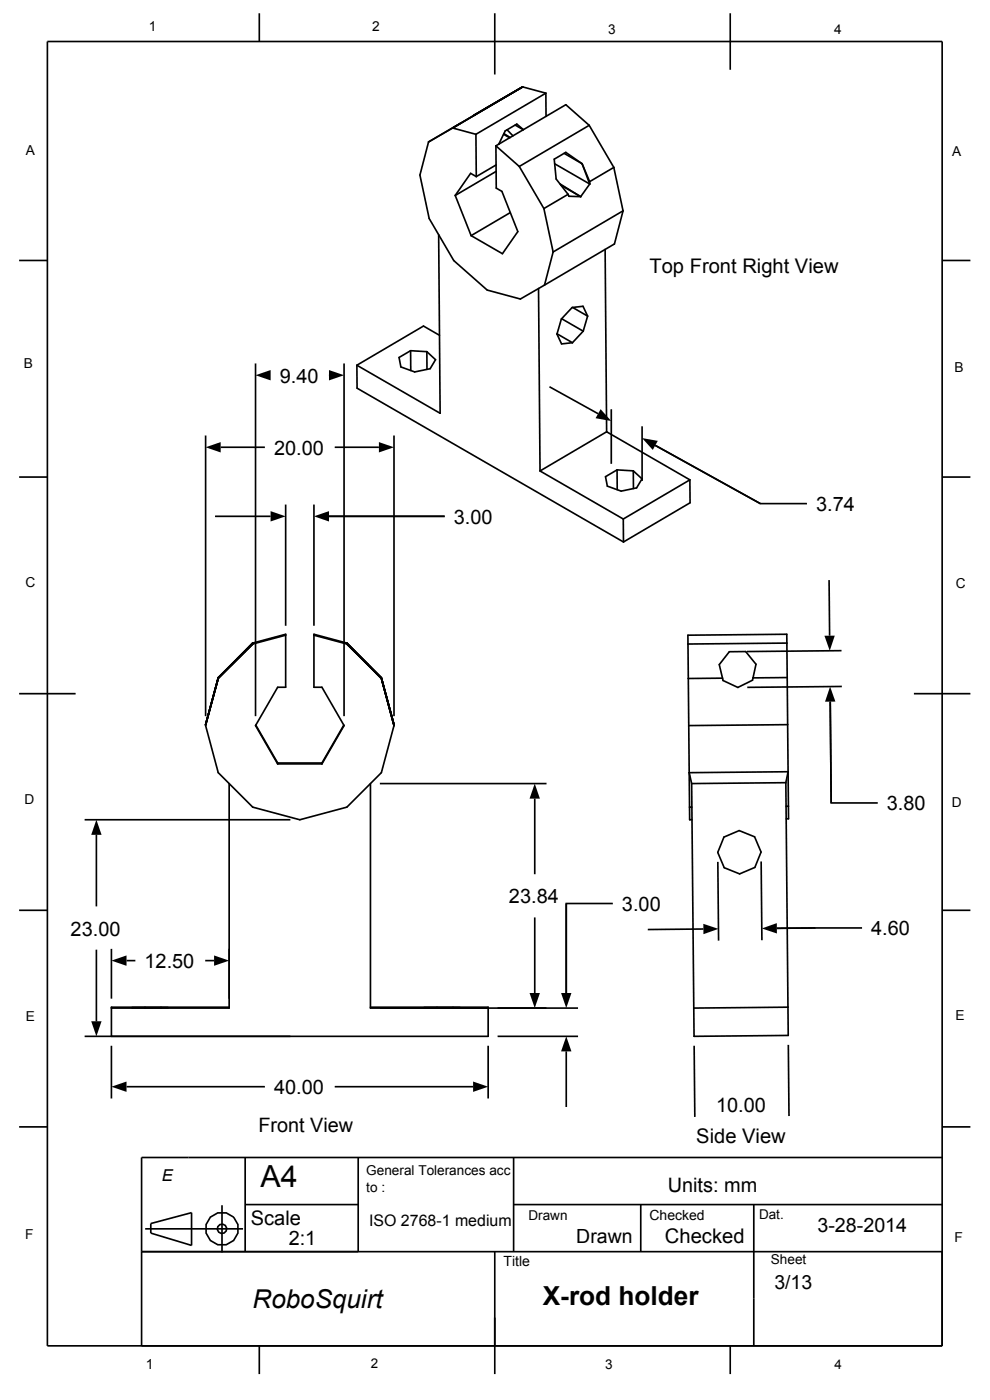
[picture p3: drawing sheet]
<svg xmlns="http://www.w3.org/2000/svg" width="210mm" height="297mm" viewBox="0 0 210 297" stroke-linecap="round" stroke-linejoin="round" font-family="sans-serif">
<defs><g id="words">
<text font-size="6.4" x="55.3" y="251.9">A4</text>
<text font-size="5.6" x="115.1" y="276.8">X-­rod holder</text>
<text font-size="5.5" x="53.6" y="277.5">RoboSquirt</text>
<g font-size="4.3">
<text x="137.8" y="57.9">Top Front Right View</text>
<text x="147.7" y="242.6">Side View</text>
<text x="53.2" y="259.8">Scale</text>
<text x="141" y="263.7">Checked</text>
</g>
<g font-size="4.2">
<text x="59.4" y="81.2">9.40</text>
<text x="58.1" y="96.5">20.00</text>
<text x="96.3" y="111.1">3.00</text>
<text x="173.1" y="108.4">3.74</text>
<text x="188.1" y="171.9">3.80</text>
<text x="108" y="191.6">23.84</text>
<text x="131.9" y="193.3">3.00</text>
<text x="15" y="198.5">23.00</text>
<text x="184.8" y="198.4">4.60</text>
<text x="30.7" y="205.4">12.50</text>
<text x="58.1" y="232.1">40.00</text>
<text x="151.9" y="235.9">10.00</text>
<text x="54.8" y="240.1">Front View</text>
<text x="141.7" y="252.8">Units: mm</text>
<text x="173.4" y="261.3">3-­28-­2014</text>
<text x="61.2" y="264.1">2:1</text>
</g>
<g font-size="4.1">
<text x="122.2" y="263.6">Drawn</text>
<text x="164.3" y="273.4">3/13</text>
</g>
<text font-size="3.5" x="34.3" y="250.6">E</text>
<text font-size="3.4" x="78.3" y="260.1">ISO 2768-­1 medium</text>
<g font-size="3">
<text x="137.8" y="258.8">Checked</text>
<text x="106.8" y="268.7">Title</text>
<text x="30.9" y="290.3">1</text>
</g>
<g font-size="2.9">
<text x="31.6" y="6.6">1</text>
<text x="79" y="6.6">2</text>
<text x="129" y="7.2">3</text>
<text x="176.9" y="7.1">4</text>
<text x="5.5" y="32.9">A</text>
<text x="202" y="33">A</text>
<text x="5.1" y="78.1">B</text>
<text x="202.5" y="79">B</text>
<text x="5.4" y="124.6">C</text>
<text x="202.7" y="124.7">C</text>
<text x="5.2" y="170.7">D</text>
<text x="201.9" y="171.2">D</text>
<text x="5.5" y="216.7">E</text>
<text x="202.7" y="216.5">E</text>
<text x="77.7" y="249.2">General Tolerances acc</text>
<text x="77.7" y="252.9">to :</text>
<text x="5.4" y="262.9">F</text>
<text x="112.1" y="258.8">Drawn</text>
<text x="161" y="258.7">Dat.</text>
<text x="202.5" y="263.4">F</text>
<text x="163.5" y="268.2">Sheet</text>
<text x="128.4" y="290.4">3</text>
</g>
<g font-size="2.8">
<text x="78.6" y="290.2">2</text>
<text x="177" y="290.5">4</text>
</g>
</g></defs>
<g fill="none" stroke="#000" stroke-width=".35">
<path d="M10.1 8.8h189.8v276.7h-189.8zM55 2.8v6M105 2.8v13M110.9 18.4l-14.9 8.8M110.9 18.4l4.9 1.4M110.9 18.4l-10.3 6M115.8 19.8v4.9M115.8 19.8l-14.8 8.7M154.9 2.8v12M90.9 30.1l-1.8 7 1.9 9.3 5.3 8.9 7 6.2 7.1 1.9 5.1-2.9M96 27.2l-5.1 2.9M96 27.2l5 1.3"/>
<path d="M96 27.1v.1M96 27.1l-5.1 3M97.6 26.2l-1.6 1M97.6 26.2l-1.6 .9M100.6 24.4h.1M100.6 24.4v.1M101 28.5v9M101 24.2l-3.4 2M101 37.5l-1.2-.7-3.2 4.7M103.1 23l-2.5 1.4M103.1 23h.1M103.5 22.8l-.4 .2"/>
<path d="M105.2 30.9l5 4.4M105.2 30.9l.1 9 1.2 .7 3.3 8.5-3.2 4.7-6.7-3.8M105.2 35l-4.2 2.5M105.2 36.4l-8.6 5.1M105.8 30.5v.1M106.8 28.5l1.3 .7M106.9 28.3l1.3 .9M107.6 27.5l1.2 1.3M109.3 26.5l1.7 1M110.2 35.3l5.2 8.9M111 27.5l-1.4-1.2-2.4 1.5-1.4 2.8M117.7 34.7l7.4 4.3"/>
<path d="M118.8 39l4.4 2.7M119 39.3l4.2 2.4M119.7 32.5l3.8 2.2M123.5 34.7l-3.5-2.4-2.4 1.5 .4 4.2 2.5 3.2M123.5 34.7l1.6 3.8M123.5 34.7l1.6 4.3M125 26.6l-14.8 8.7M125 26.6l5.2 8.9M125 26.6l-5-4.4-14.8 8.7M125.1 38.5v.5M125.1 39l-1.9 2.7M130.2 35.5l-5.1 3"/>
<path d="M130.2 35.5l2 9.2M4.1 55.3h6M93 49.8l.4 37.9-17.7-10.2M96.6 41.5l3.3 8.5M108.2 45.1l-8.3 4.9M115.4 44.2l1.9 9.3 14.9-8.8M117.3 53.5l-1.8 7M120.5 41.2l-5.1 3M120.5 41.2l.2 .4 2.5 .1M128.4 52.9l.3 38.7M132.2 44.7l-1.9 7.1-14.8 8.7M199.9 55.3h5.9"/>
<path d="M54.2 77.1v74.8M57.4 79.6h.1M69.8 79.6h.1M73 77.1v74.8M75.7 77.5v4.9l56.6 32.6M87.1 74.4v4.2M87.1 74.4l-2.5 1.4 .4 2 3 1.1 3.2-.7 1.2-1.9-1.9-1.7M87.1 74.4l3.4 .2M90.5 74.6l.1 3.8M93.2 71.1l-3.4-1.9-14.1 8.3M114.2 61.2l.4 38.7M118.2 70.8l3.2 1.9"/>
<path d="M119.1 67.6l4.6 2.7M121.5 65.2l3.1 1.9M123.7 70.3l-2.3 2.4M124.6 67.1l-.9 3.2M124.6 67.1l-.9-2.1-2.3 .2-2.3 2.5-1 3.2 1 2.1 2.3-.3M43.6 92.4v59.5M46.8 94.9h9.4M71 94.9h9.4M83.6 92.4v59.5M114.6 99.9l17.6 10.2M116.6 82l10.3 5.8M128.7 91.6l-14.1 8.3"/>
<path d="M128.7 91.6l17.6 10.2M129.7 86.8v11.6M130.9 99.7l-2.5 1.4 .4 2 3 1.1 3.2-.7 1.2-1.9-1.9-1.7M130.9 99.7l3.4 .2M130.9 99.7v4.2M134.3 99.9l.1 3.7M136.2 90.4v11.6M4.1 101.2h6M45.6 109.5h11.8M60.6 107v25.8M66.6 107v25.8M69.8 109.5h24.5"/>
<path d="M132.2 110.1l.1 4.9M146.3 101.8l-14.1 8.3M146.3 101.8l.1 4.9-14.1 8.3M171.2 106.8h-9.9l-22.3-12.3 22.3 12.3M199.9 101.2h5.9M51.9 138.2v.1M51.9 138.2l-2.7 2.7M53.6 136.4l-4.4 4.5M53.6 136.6l-7.3 7.3M53.6 136.4l7-1.8v11.2h-1.7l-4.7 8.1 4.7 8.2M53.6 136.4v.2M53.6 136.6l-1.7 1.7"/>
<path d="M53.6 136.4l-1.7 1.8M53.6 136.6l-4.4 4.4 2.7-2.7M53.6 136.4l-7.3 7.4M53.6 136.4l-7.3 7.3M60.6 134.8l-7 1.8M66.6 134.8l7 1.8M73.6 136.4l1.7 1.8M73.6 136.4v.2M73.6 136.6l4.4 4.4M73.6 136.6l1.7 1.7M73.6 136.4l7.3 7.4M73.6 136.4l7.3 7.3"/>
<path d="M73.6 136.6l7.3 7.3M73.6 136.4l-7-1.8v11.2h1.7l4.7 8.1-4.7 8.2M75.3 138.3l2.7 2.7M75.3 138.2v.1M75.3 138.2l2.7 2.7M154.7 138.3l3.5-.1 2.2 2.7-.8 3.4-3.1 1.5-3.1-1.4-.8-3.4zM166.9 136.4l.4 37.3h-.5M166.9 136.4l-21 .2M166.9 136.4v-1.8l-21 .2 .2 19.1M175.9 123.1l.1 11.8M178.5 138l-20.1 .2M4.1 147.2h11.9"/>
<path d="M43.6 153.9l2.7 10 7.3 7.3 10 2.7 10-2.7 7.3-7.3 2.7-10M43.6 153.7v.2M46.2 144.3l-.4 1.5M46.3 143.8l-2.7 9.9M46.3 143.7l-2.7 10M46.3 143.9l-.1 .5M46.3 143.8l-2.7 10.1M46.3 143.7v.1M46.3 143.9h.1M46.3 143.9l-2.7 9.8M46.3 143.8h.1M49.2 140.9h.1"/>
<path d="M49.2 140.9l-2.9 3M54.3 153.8l4.6 8.1M72.9 153.8l-4.6 8.1M77.9 140.9h.1M78 141l2.9 2.9M78 140.9l.6 .7M78 140.9l2.9 2.9M80.9 143.9l2.7 10M80.9 143.7v.1M80.9 143.9h.1M80.9 143.8l2.7 10.1M80.9 143.7l2.7 10"/>
<path d="M81 144.3h.1M81 144.4l2.6 9.3M83.6 153.7v.2M146.1 153.9l.2 20h.5M153.3 143.9h-7.3M167 143.7l-7.3 .1M167.1 153.7l-21 .2M178.6 145.6l-20.1 .2M193.9 147.2h11.9M17.9 173.9h43.7M20.4 177.1v15.2M48.6 166.2v47.7h-25"/>
<path d="M58.9 161.9v.2M58.9 161.9h9.4M58.9 162.1h9.4M68.3 161.9v.2M78.6 166.2v47.7h44M80.6 166.2h35.3M113.4 169.4v16.1M146.7 166.2l.5 47.7M146.8 171.2h-.5M166.7 166l.4 47.7M166.7 166l-20 .2M166.7 166l.5-2.3-21 .2 .5 2.3"/>
<path d="M167.2 171h-.5M176.3 170.3l-.2-21.5 .2 21.5h9.9M4.1 193.1h6M113.4 194.6v16.1M130 191.7h-9.9v19v-19M149.2 197.1l-11.8 .1M152.3 182.8l.1 16.8M161.5 182.8l.1 16.7M173 196.9h-8.2h18.1M199.9 193.1h5.9M20.4 201.5v15.2M23.6 201.3v10.6"/>
<path d="M26.8 203.8h1.9M28 213.8h2.7M28 213.7v.1M30.7 213.7h3.4M30.7 213.7v.1M30.7 213.7h-2.7M34.1 213.8h-3.4M34.1 213.7l1.5 .1h-1.5M34.1 213.7v.1M43.5 203.8h1.9M48.6 213.7h-25v6.1M78.6 213.7h25v6.1h-85.7"/>
<path d="M90 213.8h2.7M90 213.7v.1M92.7 213.7h3.4M92.7 213.7v.1M92.7 213.7h-2.7M96.1 213.8h-3.4M96.1 213.7l1.5 .1h-1.5M96.1 213.7v.1M105.6 219.8h17M167.1 213.7l.1 6-20 .1v-5.9M167.1 213.7l-19.9 .2M4.1 239.1h6"/>
<path d="M23.6 221.8v11.2M26.8 230.5h29.4M71 230.5h29.4M103.6 221.8v11.2M120.1 223v11.8M147.2 221.8l.2 15.2M167.2 221.7l.2 15.1M199.9 239.1h5.9M32 259.6l8.6-2.3v6.9l-8.6-2.6zM47.1 255.7v10M52 255.5h24M52 245.6v19.9"/>
<path d="M76 245.6v19.9M108.9 255.5h91M108.9 245.6v19.9M135.9 255.5v10M159.9 255.5v30M199.9 245.6h-169.9v39.9M30 265.5h169.9M30.8 260.7h20.8M105 265.5v26M55 285.5v6M154.9 285.5v6"/>
<circle cx="156.8" cy="180.8" r="4.6"/>
<circle cx="47.1" cy="260.7" r="3.5"/>
<circle cx="47.1" cy="260.7" r="1"/>
</g>
<g fill="#000">
<path d="M54.2 79.6l3.2-1.1v2.2zM69.8 78.5l3.2 1.1-3.2 1.1zM43.6 94.9l3.2-1.1v2.2zM80.4 93.8l3.2 1.1-3.2 1.1zM127.4 86.8l2.3 2.5-3.4-.6zM136.2 92.9l3.3 .6-1 1.9zM57.4 108.4l3.2 1.1-3.2 1.1zM66.6 109.5l3.2-1.1v2.2zM174.9 134.9l2.2-.1-1.1 3.3zM176.1 145.7l1.1 3.1-2.2 .1zM20.4 173.9l1.1 3.2h-2.2zM113.4 166.2l1.1 3.2h-2.2z"/>
<path d="M149.2 196l3.2 1.1-3.2 1.1zM161.6 197l3.2-1.2v2.2zM19.3 216.7h2.2l-1.1 3.1zM23.6 203.8l3.2-1.1v2.2zM45.4 202.7l3.2 1.1-3.2 1.1zM112.3 210.7h2.2l-1.1 3.2zM119 210.7h2.2l-1.1 3.2zM120.1 219.8l1.1 3.2h-2.2zM23.6 230.5l3.2-1.1v2.2zM100.4 229.4l3.2 1.1-3.2 1.1z"/>
</g>
<use href="#words"/>
</svg>
